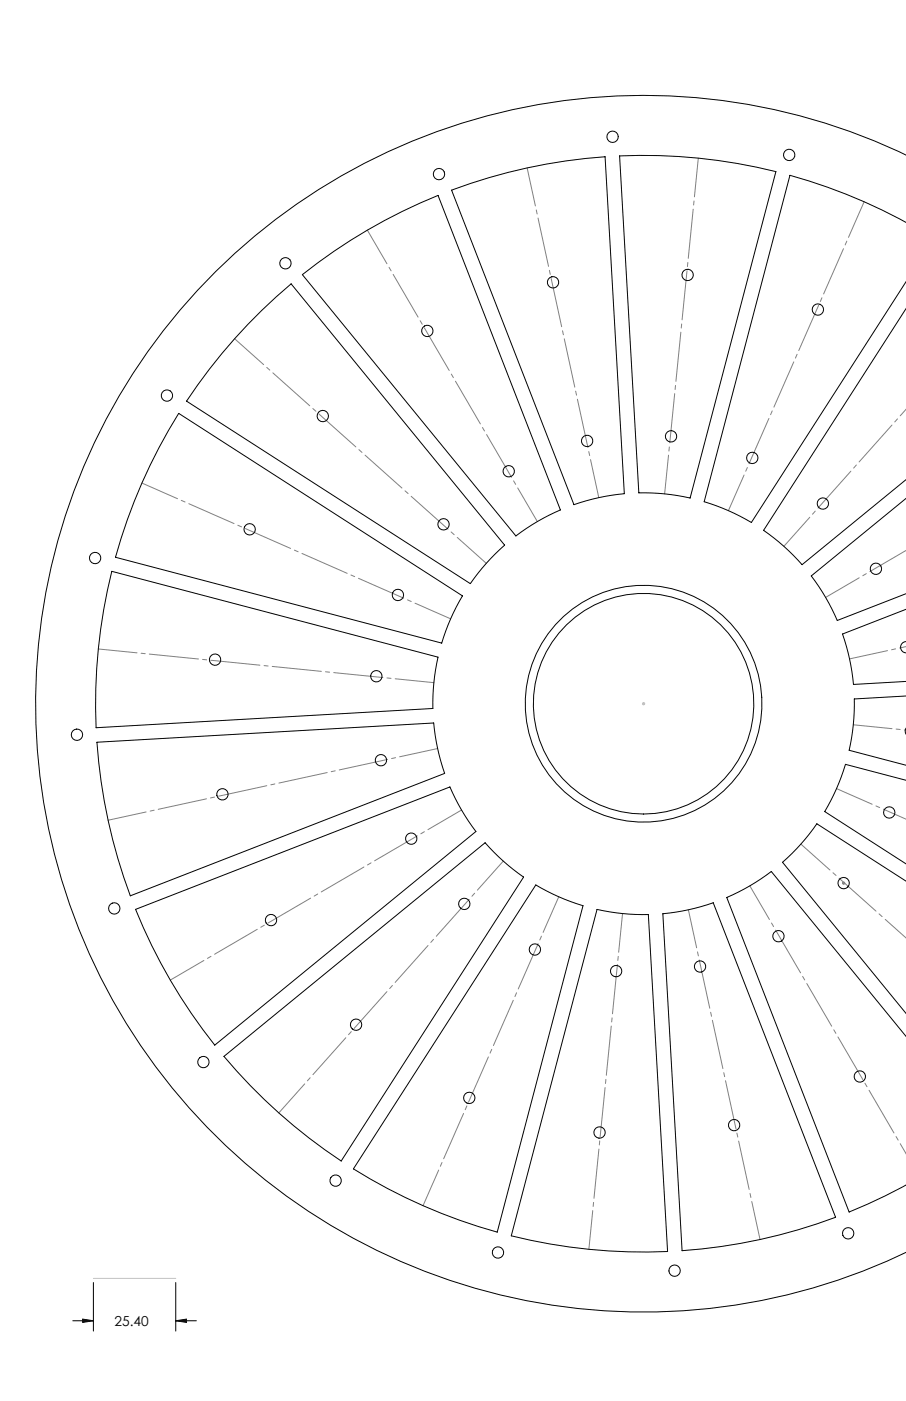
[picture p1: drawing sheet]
<svg xmlns="http://www.w3.org/2000/svg" width="279mm" height="432mm" viewBox="0 0 279 432" stroke-linecap="round" stroke-linejoin="round" font-family="sans-serif">
<defs><g id="words">
<text font-size="4.2" x="35.3" y="408.7">25.40</text>
</g></defs>
<g fill="none" stroke="#000" stroke-width=".31">
<path d="M139.3 58.6a169 169 0 0 1 47.3-10.3l5.9 103.9a65 65 0 0 0-15.5 3.3zM191.1 48.1a169 169 0 0 1 48.2 4.8l-26.5 100.6a65 65 0 0 0-15.8-1.6zM279.4 47.8a187.5 187.5 0 0 0-268.4 169.1 187.5 187.5 0 0 0 268.4 169.1M279.4 68.6a166.4 166.4 0 0 0-35.8-14.6l-26.4 100.6a65 65 0 0 1 14.5 6.4l47.7-74.2M80.8 95.6l9-8.1 65.8 80.5a65 65 0 0 0-10.6 11.9l-87.5-56.3a169 169 0 0 1 23.3-28zM93.2 84.6a169 169 0 0 1 41.9-24.4l37.7 97a65 65 0 0 0-13.7 8zM279.4 95.1l-43.9 68.4a65 65 0 0 1 11.8 10.5l32.1-26.2M55.1 127.4l87.5 56.3a65 65 0 0 0-6.4 14.5l-100.6-26.4a169 169 0 0 1 19.5-44.4zM279.4 153.6l-29.2 23.9a65 65 0 0 1 8 13.7l21.2-8.2M34.5 176.1l100.6 26.4a65 65 0 0 0-1.6 15.9l-103.9 5.9a169 169 0 0 1 4.9-48.2zM279.4 197.8a1.72 1.72 0 0 0-1.7 1.7 1.72 1.72 0 0 0 1.7 1.7M279.4 187.8l-19.6 7.6a65 65 0 0 1 3.4 15.6l16.2-1"/>
<path d="M279.4 214.5l-15.9 .9a65 65 0 0 1-1.6 15.8l17.5 4.7M29.9 228.8l103.8-6a65 65 0 0 0 3.4 15.6l-96.9 37.7a169 169 0 0 1-10.3-47.3zM279.4 224.4a1.61 1.61 0 0 0 0 1.9M279.4 240.5l-18.7-4.9a65 65 0 0 1-6.4 14.5l25.1 16.2M165.2 272.7a65 65 0 0 0 14.6 6.4l-26.5 100.7a169 169 0 0 1-44.3-19.5zM279.4 271.6l-27.5-17.7a65 65 0 0 1-10.6 11.9l38.1 46.6M41.8 280.3l97-37.8a65 65 0 0 0 8 13.8l-80.6 65.8a169 169 0 0 1-24.4-41.8zM184.1 280.3a65 65 0 0 0 15.8 1.6l6 103.8a169 169 0 0 1-48.2-4.8zM204.4 281.6a65 65 0 0 0 15.6-3.4l37.7 97a169 169 0 0 1-47.4 10.3zM279.4 319.5l-41.5-50.9a65 65 0 0 1-13.8 8l37.8 97a162 162 0 0 0 17.5-8.4M69.1 325.6l80.5-65.9a65 65 0 0 0 11.9 10.6l-56.3 87.5a169 169 0 0 1-36.1-32.2zM28.8 395.3v14.9"/>
<path d="M54.2 395.3v14.9M22.5 407.1h6.3M25.5 406.6l3.3 .5-3.3 .5zM54.2 407.1l3.3-.5v1zM54.2 407.1h6.4"/>
<circle cx="135.4" cy="53.7" r="1.75"/>
<circle cx="188.9" cy="42.2" r="1.75"/>
<circle cx="243.4" cy="47.8" r="1.76"/>
<circle cx="88" cy="81.1" r="1.76"/>
<circle cx="170.6" cy="87" r="1.76"/>
<circle cx="212.1" cy="84.7" r="1.76"/>
<circle cx="252.2" cy="95.4" r="1.75"/>
<circle cx="131.8" cy="102" r="1.76"/>
<circle cx="51.5" cy="121.9" r="1.75"/>
<circle cx="99.5" cy="128.2" r="1.75"/>
<circle cx="181.1" cy="135.9" r="1.76"/>
<circle cx="206.9" cy="134.5" r="1.76"/>
<circle cx="156.9" cy="145.2" r="1.75"/>
<circle cx="232" cy="141.1" r="1.75"/>
<circle cx="253.8" cy="155.2" r="1.76"/>
<circle cx="29.3" cy="172" r="1.76"/>
<circle cx="77" cy="163.1" r="1.76"/>
<circle cx="136.8" cy="161.6" r="1.76"/>
<circle cx="270.1" cy="175.3" r="1.76"/>
<circle cx="122.7" cy="183.4" r="1.76"/>
<circle cx="66.3" cy="203.3" r="1.76"/>
<circle cx="116.1" cy="208.4" r="1.75"/>
<circle cx="198.5" cy="216.9" r="34"/>
<circle cx="198.5" cy="216.9" r="36.5"/>
<circle cx="23.7" cy="226.5" r="1.76"/>
<circle cx="117.5" cy="234.3" r="1.75"/>
<circle cx="68.6" cy="244.8" r="1.76"/>
<circle cx="126.8" cy="258.5" r="1.76"/>
<circle cx="274.2" cy="250.4" r="1.76"/>
<circle cx="35.2" cy="280" r="1.75"/>
<circle cx="143.2" cy="278.6" r="1.76"/>
<circle cx="260.2" cy="272.2" r="1.76"/>
<circle cx="83.6" cy="283.6" r="1.75"/>
<circle cx="165" cy="292.7" r="1.76"/>
<circle cx="190" cy="299.3" r="1.76"/>
<circle cx="215.9" cy="297.9" r="1.76"/>
<circle cx="240.1" cy="288.5" r="1.76"/>
<circle cx="109.8" cy="315.8" r="1.75"/>
<circle cx="62.7" cy="327.3" r="1.75"/>
<circle cx="144.7" cy="338.4" r="1.75"/>
<circle cx="265.2" cy="331.8" r="1.76"/>
<circle cx="184.9" cy="349" r="1.76"/>
<circle cx="226.4" cy="346.8" r="1.76"/>
<circle cx="103.5" cy="363.9" r="1.76"/>
<circle cx="153.6" cy="386" r="1.76"/>
<circle cx="208" cy="391.6" r="1.75"/>
<circle cx="261.6" cy="380.1" r="1.76"/>
</g>
<path d="M198 216.9h1M198.1 216.5l.7 .7M198.5 216.4v1M198.8 216.5l-.7 .7M28.8 394h25.4" fill="none" stroke="#c0c0c0" stroke-width=".31"/>
<path d="M259.7 272.2h1M259.8 271.8l.7 .7M260.2 271.7v1M260.5 271.8l-.7 .7" fill="none" stroke="#808080" stroke-width=".31"/>
<g fill="none" stroke="#808080" stroke-width=".31" stroke-dasharray="15.2 1.3 1.3 1.3" stroke-dashoffset="3.2">
<path d="M162.6 51.8l22.1 101.6M215.4 48.7l-10.4 103.5M113.3 70.9l52.4 89.9M266.5 62.2l-41.9 95.2M72.4 104.4l77.6 69.2M279.4 126.1l-37.7 42.3M43.8 148.9l95.2 41.8M279.4 169.6l-24.8 14.5M279.4 199.3l-17.4 3.8M30.3 200l103.5 10.4M279.4 225l-16.3-1.6M33.3 252.8l101.7-22.1"/>
<path d="M279.4 252.5l-21.4-9.4M279.4 289.1l-32.4-28.9M52.5 302.1l89.8-52.4M86 343l69.2-77.6M279.4 355.6l-48.2-82.6M130.5 371.6l41.8-95.2M181.6 385l10.4-103.4M234.4 382l-22.1-101.6"/>
</g>
<path d="M25.5 406.6l3.3 .5-3.3 .5zM54.2 407.1l3.3-.5v1z" fill="#000"/>
<use href="#words"/>
</svg>
